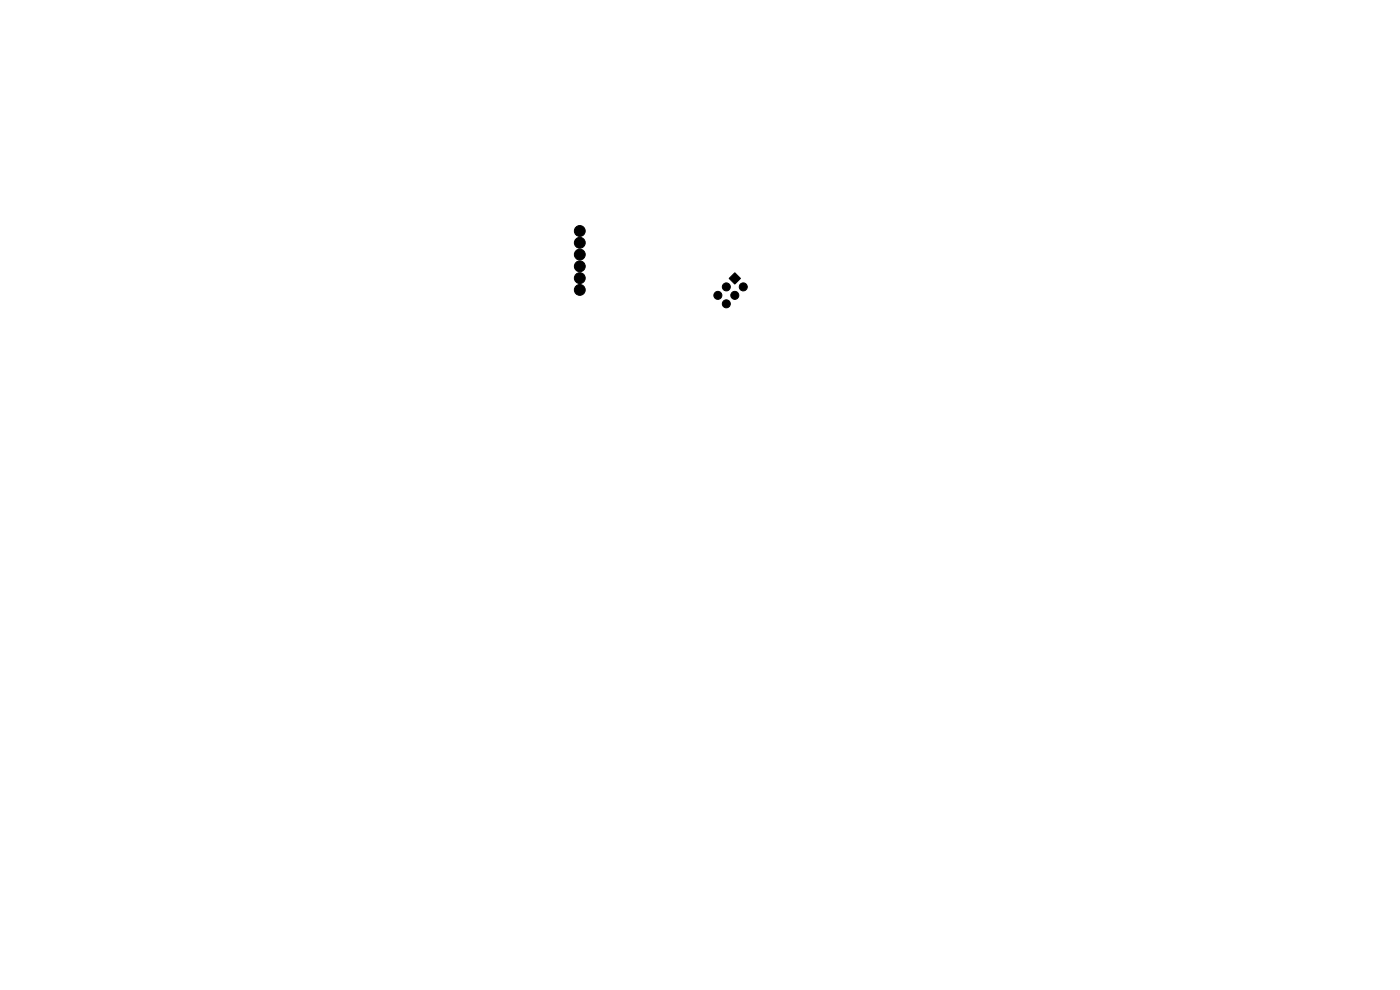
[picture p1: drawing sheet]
<svg xmlns="http://www.w3.org/2000/svg" width="297mm" height="210mm" viewBox="0 0 297 210" stroke-linecap="round" stroke-linejoin="round" font-family="sans-serif">
<g fill="#000" stroke="#000" stroke-width=".21">
<path d="M154.7 59.1l1.2-1.2 1.2 1.2-1.2 1.2z"/>
<circle cx="123" cy="56.5" r="1.15"/>
<circle cx="123" cy="59" r="1.15"/>
<circle cx="123" cy="54" r="1.15"/>
<circle cx="123" cy="49" r="1.15"/>
<circle cx="123" cy="51.5" r="1.15"/>
<circle cx="123" cy="61.5" r="1.15"/>
<circle cx="152.3" cy="62.7" r=".85"/>
<circle cx="154.1" cy="60.9" r=".85"/>
<circle cx="154.1" cy="64.5" r=".85"/>
<circle cx="155.9" cy="62.7" r=".85"/>
<circle cx="157.7" cy="60.9" r=".85"/>
</g>
</svg>
